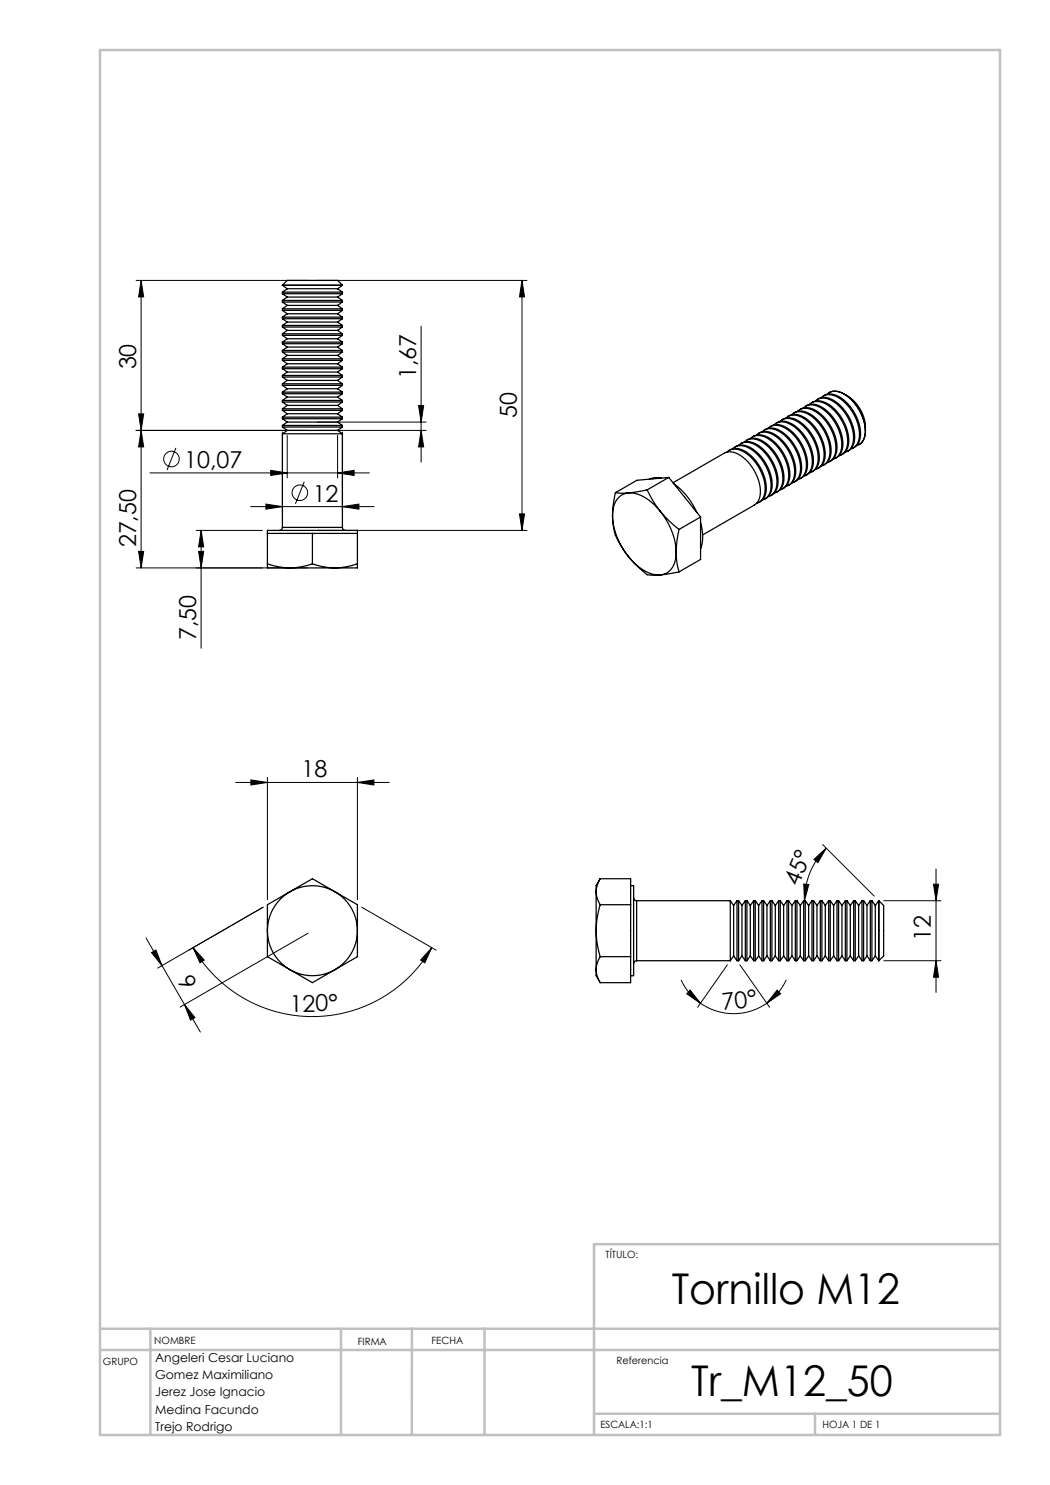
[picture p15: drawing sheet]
<svg xmlns="http://www.w3.org/2000/svg" width="210mm" height="297mm" viewBox="0 0 210 297" stroke-linecap="round" stroke-linejoin="round" font-family="sans-serif">
<defs><g id="words">
<g font-size="8.5">
<text x="134.3" y="260.8">Tornillo M12</text>
<text x="138.2" y="279.3">Tr_M12_50</text>
</g>
<g font-size="4.7">
<text x="27.2" y="73.9" transform="rotate(-90 27.2 73.9)">30</text>
<text x="83.2" y="75.8" transform="rotate(-90 83.2 75.8)">1,67</text>
<text x="103.4" y="83.7" transform="rotate(-90 103.4 83.7)">50</text>
<text x="36.9" y="93.6">10,07</text>
<text x="62.5" y="100.3">12</text>
<text x="27.2" y="109.5" transform="rotate(-90 27.2 109.5)">27,50</text>
<text x="39.2" y="128.1" transform="rotate(-90 39.2 128.1)">7,50</text>
<text x="60.3" y="155.5">18</text>
<text x="159.7" y="177.4" transform="rotate(-68 159.7 177.4)">45°</text>
<text x="186.2" y="188.1" transform="rotate(-90 186.2 188.1)">12</text>
<text x="35.4" y="196.2" transform="rotate(60 35.4 196.2)">9</text>
<text x="57.9" y="202.3" transform="rotate(-1 57.9 202.3)">120°</text>
<text x="144.5" y="202.1" transform="rotate(-7 144.5 202.1)">70°</text>
</g>
<g font-size="2.5">
<text x="31" y="272.3">Angeleri Cesar Luciano</text>
<text x="31" y="275.8">Gomez Maximiliano</text>
<text x="31" y="279.3">Jerez Jose Ignacio</text>
<text x="31" y="282.8">Medina Facundo</text>
<text x="31" y="286.2">Trejo Rodrigo</text>
</g>
<g font-size="2">
<text x="121.1" y="251.5">TÍTULO:</text>
<text x="30.9" y="268.8">NOMBRE</text>
<text x="71.6" y="269">FIRMA</text>
<text x="86.3" y="268.7">FECHA</text>
<text x="20.6" y="273">GRUPO</text>
<text x="123.3" y="272.9">Referencia</text>
<text x="120.1" y="285.6">ESCALA:1:1</text>
<text x="164.5" y="285.6">HOJA 1 DE 1</text>
</g>
</g></defs>
<g fill="none" stroke="#000" stroke-width=".2">
<path d="M27.2 56.1h34.3M28.2 56.1l.5 3.3h-1zM28.2 56.1v57.5M63.5 56.1h41.9M104.4 56.1l.5 3.3h-1zM104.4 56.1v50M84.2 65.2v27.2M27.2 86.1h34.3M27.7 82.8h1l-.5 3.3zM28.2 86.1l.5 3.3h-1zM30 94.6h43.9M35.2 89.6l-1.8 4.4"/>
<path d="M54.1 94.1l3.3 .5-3.3 .5zM56.5 86.4v15.9M57.4 87.1v8.5M60.9 96.3l-1.8 4.5M63.5 86.1h21.7M63.5 84.4h21.7M67.5 94.6l3.3-.5v1zM67.5 87.1v8.5M68.5 86.4v15.9M83.7 81.1h1l-.5 3.3zM84.2 86.1l.5 3.3h-1zM27.2 113.6h34.3"/>
<path d="M27.7 110.3h1l-.5 3.3zM39.2 106.1h13.3M39.7 110.3h1l-.5 3.3zM40.2 106.1v23.6M40.2 106.1l.5 3.3h-1zM50.1 101.3h24.7M53.2 100.8l3.3 .5-3.3 .5zM63.5 106.1h41.9M68.5 101.3l3.3-.5v1zM103.9 102.8h1l-.5 3.3zM47.1 156.5h30.7M50.2 156l3.3 .5-3.3 .5z"/>
<path d="M53.5 155.5v24.4M71.5 156.5l3.3-.5v1zM71.5 155.5v24.4M160.7 176.8l1.1 .1-.9 3.2zM162.8 171.9l2.4-2.3-1.6 2.9zM164.5 168.9l10.3 10.3M165.2 169.6a14.9 14.9 0 0 0-4.3 10.5M186.7 176.8h1l-.5 3.3zM187.2 173.8v24.7M29.2 187.6l10.9 18.8M30.3 190.5l.9-.5 1.2 3.1zM37.7 190l14.9-8.6-21.1 12.2"/>
<path d="M38.6 189.5l2.3 2.5-.9 .6zM38.6 189.5a27.6 27.6 0 0 0 47.8 0M61.6 186.6l-25.6 14.8M72.3 181.4l14.9 8.6M86.4 189.5l-1.4 3.1-.9-.6zM136.2 196a11.6 11.6 0 0 0 3.9 4.6M138 198l2.1 2.6-2.8-1.8zM145.5 193l-6 8.5M148 193l5.9 8.5M155.4 198l.7 .8-2.7 1.8zM157.2 196a11.6 11.6 0 0 1-3.8 4.6M176.8 180.1h11.4"/>
<path d="M176.8 192.1h11.4M187.2 192.1l.5 3.3h-1zM36.9 200.9l2.1 2.6-.9 .5zM140.1 200.6a11.6 11.6 0 0 0 13.3 0"/>
<circle cx="34.3" cy="91.8" r="1.56"/>
<circle cx="60" cy="98.5" r="1.56"/>
</g>
<path d="M20 10h180v277h-180zM200 248.8h-81.2v38.2M20 265.8h180M20 270h180M30.1 265.8v21.1M68.2 265.8v21.1M82.4 265.8v21.1M96.9 265.8v21.1M118.8 282.8h81.2M163 282.8v4.2" fill="none" stroke="#c0c0c0" stroke-width=".5"/>
<g fill="#000">
<path d="M28.2 86.1l.5 3.3h-1zM27.7 110.3h1l-.5 3.3zM28.2 56.1l.5 3.3h-1zM27.7 82.8h1l-.5 3.3z"/>
<path d="M67.5 94.6l3.3-.5v1zM54.1 94.1l3.3 .5-3.3 .5zM68.5 101.3l3.3-.5v1zM53.2 100.8l3.3 .5-3.3 .5z"/>
<path d="M84.2 86.1l.5 3.3h-1zM83.7 81.1h1l-.5 3.3zM103.9 102.8h1l-.5 3.3zM104.4 56.1l.5 3.3h-1zM39.7 110.3h1l-.5 3.3zM40.2 106.1l.5 3.3h-1z"/>
<path d="M50.2 156l3.3 .5-3.3 .5zM71.5 156.5l3.3-.5v1z"/>
<path d="M162.8 171.9l2.4-2.3-1.6 2.9zM160.7 176.8l1.1 .1-.9 3.2z"/>
<path d="M86.4 189.5l-2.3 2.5 .9 .6zM38.6 189.5l1.4 3.1 .9-.6z"/>
<path d="M186.7 176.8h1l-.5 3.3zM187.2 192.1l.5 3.3h-1z"/>
<path d="M36.9 200.9l2.1 2.6-.9 .5zM30.3 190.5l.9-.5 1.2 3.1z"/>
<path d="M138 198l2.1 2.6-2.8-1.8zM155.4 198l.7 .8-2.7 1.8z"/>
</g>
<g fill="none" stroke="#000" stroke-width=".25">
<path d="M56.5 57.1h12M56.5 58.4h12M56.5 57h12M56.5 57l.9-.9h10.1l1 .9M56.5 58.7h12M56.5 57.1l.9 .6M56.5 57v.1M56.5 58.4v.3M56.5 58.7l.9 .7M57.4 57.7h10.1M57.4 59.4h10.1M57.4 57.7l-.9 .7"/>
<path d="M57.4 59.4l-.9 .7M67.5 57.7l1 .7M67.5 59.4l1 .7M68.5 57.1l-1 .6M68.5 57v.1M68.5 58.4v.3M68.5 58.7l-1 .7M56.5 60.1h12M56.5 60.4h12M56.5 61.8h12M56.5 62.1h12M56.5 63.4h12"/>
<path d="M56.5 63.7h12M56.5 65.1h12M56.5 65.4h12M56.5 66.8h12M56.5 67.1h12M56.5 68.4h12M56.5 68.7h12M56.5 70.1h12M56.5 70.4h12M56.5 71.8h12M56.5 72.1h12M56.5 73.4h12"/>
<path d="M56.5 73.7h12M56.5 75.1h12M56.5 75.4h12M56.5 76.8h12M56.5 77.1h12M56.5 78.4h12M56.5 78.7h12M56.5 60.1v.3M56.5 61.8v.3M56.5 63.4v.3M56.5 65.1v.3M56.5 66.8v.3"/>
<path d="M56.5 68.4v.3M56.5 70.1v.3M56.5 71.8v.3M56.5 73.4v.3M56.5 75.1v.3M56.5 76.8v.3M56.5 78.4v.3M56.5 60.4l.9 .7M56.5 62.1l.9 .6M56.5 63.7l.9 .7M56.5 65.4l.9 .7M56.5 67.1l.9 .6"/>
<path d="M56.5 68.7l.9 .7M56.5 70.4l.9 .7M56.5 72.1l.9 .6M56.5 73.7l.9 .7M56.5 75.4l.9 .7M56.5 77.1l.9 .6M56.5 78.7l.9 .7M57.4 61.1h10.1M57.4 62.7h10.1M57.4 64.4h10.1M57.4 66.1h10.1M57.4 67.7h10.1"/>
<path d="M57.4 69.4h10.1M57.4 71.1h10.1M57.4 72.7h10.1M57.4 74.4h10.1M57.4 76.1h10.1M57.4 77.7h10.1M57.4 79.4h10.1M57.4 61.1l-.9 .7M57.4 62.7l-.9 .7M57.4 64.4l-.9 .7M57.4 66.1l-.9 .7M57.4 67.7l-.9 .7"/>
<path d="M57.4 69.4l-.9 .7M57.4 71.1l-.9 .7M57.4 72.7l-.9 .7M57.4 74.4l-.9 .7M57.4 76.1l-.9 .7M57.4 77.7l-.9 .7M57.4 79.4l-.9 .7M67.5 61.1l1 .7M67.5 62.7l1 .7M67.5 64.4l1 .7M67.5 66.1l1 .7M67.5 67.7l1 .7"/>
<path d="M67.5 69.4l1 .7M67.5 71.1l1 .7M67.5 72.7l1 .7M67.5 74.4l1 .7M67.5 76.1l1 .7M67.5 77.7l1 .7M67.5 79.4l1 .7M68.5 60.1v.3M68.5 61.8v.3M68.5 63.4v.3M68.5 65.1v.3M68.5 66.8v.3"/>
<path d="M68.5 68.4v.3M68.5 70.1v.3M68.5 71.8v.3M68.5 73.4v.3M68.5 75.1v.3M68.5 76.8v.3M68.5 78.4v.3M68.5 60.4l-1 .7M68.5 62.1l-1 .6M68.5 63.7l-1 .7M68.5 65.4l-1 .7M68.5 67.1l-1 .6"/>
<path d="M68.5 68.7l-1 .7M68.5 70.4l-1 .7M68.5 72.1l-1 .6M68.5 73.7l-1 .7M68.5 75.4l-1 .7M68.5 77.1l-1 .6M68.5 78.7l-1 .7M163.5 79.9a3.2 3.2 0 0 1 3.7 .5 8.8 8.8 0 0 1 3.6 8.3l-.5 .9-.8 .7M164.2 79.5a2.79 2.79 0 0 1 3.6 .1 9.1 9.1 0 0 1 4 8.1 2.42 2.42 0 0 1-1.7 2.1M164.6 79.2a3.2 3.2 0 0 1 3.8 .5 8.8 8.8 0 0 1 3.6 8.3l-.5 .9-.9 .7M165.4 78.9a2.79 2.79 0 0 1 3.6 0 9.1 9.1 0 0 1 4 8.2 2.42 2.42 0 0 1-1.7 2M165.8 78.5a3.3 3.3 0 0 1 3.9 .9 9.5 9.5 0 0 1 3.4 6.8"/>
<path d="M168.8 78.8a7.8 7.8 0 0 1 4.3 7.4M56.5 80.1h12M56.5 80.4h12M56.5 81.8h12M56.5 82.1h12M56.5 83.4h12M56.5 83.7h12M56.5 85.1h12M56.5 85.4h12M56.5 86.8h12M56.5 80.1v.3M56.5 81.8v.3"/>
<path d="M56.5 83.4v.3M56.5 85.1v.3M56.5 86.8v18.7M56.5 80.4l.9 .7M56.5 82.1l.9 .6M56.5 83.7l.9 .7M56.5 85.4l.9 .7M57.4 81.1h10.1M57.4 82.7h10.1M57.4 84.4h10.1M57.4 86.1h10.1M57.4 81.1l-.9 .7"/>
<path d="M57.4 82.7l-.9 .7M57.4 84.4l-.9 .7M57.4 86.1l-.9 .7M67.5 81.1l1 .7M67.5 82.7l1 .7M67.5 84.4l1 .7M67.5 86.1l1 .7M68.5 80.1v.3M68.5 81.8v.3M68.5 83.4v.3M68.5 85.1v.3M68.5 86.8v18.7"/>
<path d="M68.5 80.4l-1 .7M68.5 82.1l-1 .6M68.5 83.7l-1 .7M68.5 85.4l-1 .7M123.1 98.5l2.6 .1M123.1 98.5l-.5 2.8-.1 1.8M125.7 98.6a8.1 8.1 0 0 1 6.4 3.7M125.7 98.6a3.7 3.7 0 0 0-3.2 4v.5M129.4 98l1.1 2 1.6 2.3M129.4 98l-3.7 .6M132.3 95.6a3.7 3.7 0 0 0-2.4 .2M133.7 95.5l6.4 7.9"/>
<path d="M133.7 95.5l-4.3 2.5M133.7 95.5l-6.3 .6-4.3 2.4M134.6 96.6l10.2-6a3.5 3.5 0 0 1 3.9 1 8.8 8.8 0 0 1 3.2 7.9l-.4 1-.7 .5-10.3 6M134.8 96.8a14.1 14.1 0 0 1 4.6 5.7M145.4 90.4a2.79 2.79 0 0 1 3.6 .1 9.1 9.1 0 0 1 4 8.1 2.42 2.42 0 0 1-1.7 2.1M145.8 90.1a3.2 3.2 0 0 1 3.8 .5 8.8 8.8 0 0 1 3.5 8.3l-.4 .9-.9 .7M146.5 89.8a2.79 2.79 0 0 1 3.7 0 9.1 9.1 0 0 1 3.9 8.2 2.42 2.42 0 0 1-1.6 2M147 89.4a3.2 3.2 0 0 1 3.7 .5 8.8 8.8 0 0 1 3.6 8.3l-.5 .9-.8 .7M147.7 89.1a2.79 2.79 0 0 1 3.6 0 9.1 9.1 0 0 1 4 8.2 2.42 2.42 0 0 1-1.7 2M148.2 88.7a3.2 3.2 0 0 1 3.7 .6 8.8 8.8 0 0 1 3.6 8.2l-.5 .9-.8 .7M148.9 88.4a2.79 2.79 0 0 1 3.6 .1 9.1 9.1 0 0 1 4 8.1 2.42 2.42 0 0 1-1.7 2.1M149.3 88.1a3.2 3.2 0 0 1 3.8 .5 8.8 8.8 0 0 1 3.5 8.2l-.4 .9-.9 .7"/>
<path d="M150.1 87.7a2.79 2.79 0 0 1 3.6 .1 9.1 9.1 0 0 1 4 8.1 2.42 2.42 0 0 1-1.7 2.1M150.5 87.4a3.2 3.2 0 0 1 3.8 .5 8.8 8.8 0 0 1 3.5 8.2l-.4 1-.9 .7M151.2 87a2.79 2.79 0 0 1 3.7 .1 9.1 9.1 0 0 1 3.9 8.1 2.42 2.42 0 0 1-1.6 2.1M151.7 86.7a3.2 3.2 0 0 1 3.8 .5 8.8 8.8 0 0 1 3.5 8.3l-.4 .9-.9 .7M152.4 86.4a2.79 2.79 0 0 1 3.6 0 9.1 9.1 0 0 1 4 8.2 2.42 2.42 0 0 1-1.7 2M152.9 86a3.2 3.2 0 0 1 3.7 .5 8.8 8.8 0 0 1 3.6 8.3l-.5 .9-.8 .7M153.6 85.7a2.79 2.79 0 0 1 3.6 0 9.1 9.1 0 0 1 4 8.2 2.42 2.42 0 0 1-1.7 2M154 85.3a3.2 3.2 0 0 1 3.8 .6 8.8 8.8 0 0 1 3.5 8.2l-.4 .9-.9 .7M154.8 85a2.79 2.79 0 0 1 3.6 .1 9.1 9.1 0 0 1 4 8.1 2.42 2.42 0 0 1-1.7 2.1M155.2 84.6a3.2 3.2 0 0 1 3.8 .6 8.8 8.8 0 0 1 3.5 8.2l-.4 .9-.9 .7M156 84.3a2.79 2.79 0 0 1 3.6 .1 9.1 9.1 0 0 1 4 8.1 2.42 2.42 0 0 1-1.7 2.1M156.4 84a3.2 3.2 0 0 1 3.8 .5 8.8 8.8 0 0 1 3.5 8.2l-.4 .9-.9 .8"/>
<path d="M157.1 83.6a2.79 2.79 0 0 1 3.7 .1 9.1 9.1 0 0 1 3.9 8.1 2.42 2.42 0 0 1-1.6 2.1M157.6 83.3a3.2 3.2 0 0 1 3.7 .5 8.8 8.8 0 0 1 3.6 8.3l-.5 .9-.8 .7M158.3 82.9a2.79 2.79 0 0 1 3.6 .1 9.1 9.1 0 0 1 4 8.2 2.42 2.42 0 0 1-1.7 2M158.8 82.6a3.2 3.2 0 0 1 3.7 .5 8.8 8.8 0 0 1 3.6 8.3l-.5 .9-.8 .7M159.5 82.3a2.79 2.79 0 0 1 3.6 0 8.9 8.9 0 0 1 3.9 8.5 2.27 2.27 0 0 1-1.6 1.7M159.9 81.9a3.2 3.2 0 0 1 3.8 .6 8.8 8.8 0 0 1 3.5 8.2l-.4 .9-.9 .7M160.7 81.6a2.79 2.79 0 0 1 3.6 .1 9.1 9.1 0 0 1 4 8.1 2.42 2.42 0 0 1-1.7 2M161.1 81.2a3.2 3.2 0 0 1 3.8 .6 8.8 8.8 0 0 1 3.5 8.2l-.4 .9-.9 .7M161.9 80.9a2.79 2.79 0 0 1 3.6 .1 9.1 9.1 0 0 1 4 8.1 2.42 2.42 0 0 1-1.7 2.1M162.3 80.6a3.2 3.2 0 0 1 3.8 .5 8.8 8.8 0 0 1 3.5 8.2l-.4 .9-.9 .8M163 80.2a2.79 2.79 0 0 1 3.7 .1 8.9 8.9 0 0 1 3.8 8.5 2.27 2.27 0 0 1-1.5 1.7M171.8 88.9h.1"/>
<path d="M173.1 86.2a2.95 2.95 0 0 1-1.3 2.7M53.5 112.8a14.2 14.2 0 0 0 4.5 .8M53.5 112.8v-6.7h18v6.7M53.5 112.8v.8h4.5M53.5 106.7h18M56.5 105.5a.6 .6 0 0 1-.6 .6M56.5 105.5h12M58 113.6h9M62.5 112.8a14.1 14.1 0 0 1-4.5 .8M62.5 112.8a14.2 14.2 0 0 0 4.5 .8M62.5 106.7v6.1M68.5 105.5a.6 .6 0 0 0 .6 .6"/>
<path d="M71.5 112.8a14.1 14.1 0 0 1-4.5 .8M71.5 112.8v.8h-4.5M122.5 103.1a13.8 13.8 0 0 0 3.2 8.2M122.5 103.1a10.9 10.9 0 0 0 2.4 7.2l.8 1M125.7 111.3a8.3 8.3 0 0 0 6.4 3.7M125.7 111.3l1.9 2 1.8 1.6 2.7 .1M132.1 102.3l1.7 1.9 2 1.7M132.1 102.3a14 14 0 0 1 3.1 8.2M135.2 110.5a4 4 0 0 1-2.8 4.4l-.3 .1M135.2 110.5l.1 1.6 .5 2.3M135.8 105.9l-.5 2.7-.1 1.9M135.8 114.4l-3.7 .6"/>
<path d="M140.1 104.5a8.3 8.3 0 0 1 0 5.3M140.1 103.4l-4.3 2.5M140.1 103.4v8.5l-4.3 2.5M58 178.3a9 9 0 0 0-4.5 7.8M58 178.3l-4.5 2.6v5.2M58 178.3a9 9 0 0 1 9 0M58 178.3l4.5-2.6 4.5 2.6M67 178.3a9 9 0 0 1 4.5 7.8M67 178.3l4.5 2.6v5.2M119.2 178.3a5.2 5.2 0 0 0 .8 2.6M119.2 178.3v7.8M120 175.7a5.2 5.2 0 0 0-.8 2.6"/>
<path d="M120 175.7l-.8 1.4v1.2M120 175.7h6.1v20.8h-6.1M126.1 177.1h.6v18h-.6M126.7 179.5a.6 .6 0 0 0 .6 .6M53.5 186.1v5.2l4.5 2.6M53.5 186.1a9 9 0 0 0 4.5 7.8M58 193.9a9 9 0 0 0 9 0M58 193.9l4.5 2.6 4.5-2.6M71.5 186.1a9 9 0 0 1-4.5 7.8M71.5 186.1v5.2l-4.5 2.6M119.2 186.1l.2 2.2 .6 3M119.2 186.1v7.8"/>
<path d="M119.2 193.9a5.2 5.2 0 0 0 .8 2.6M119.2 193.9v1.2l.8 1.4M120 180.9l-.6 3.1-.2 2.1M120 191.3a5.2 5.2 0 0 0-.8 2.6M120 191.3h6.1M120 180.9h6.1M127.3 192.1a.6 .6 0 0 0-.6 .6M127.3 180.1v12M127.3 192.1h18.8M127.3 180.1h18.8M146.1 180.1v12M146.1 180.1l.6 1"/>
<path d="M146.7 181.1v10.1M146.7 191.2l.7 .9M146.7 191.2l-.6 .9M147.4 180.1v12M147.4 192.1h.3M147.4 180.1h.3M147.4 180.1l-.7 1M147.7 180.1v12M147.7 180.1l.7 1M148.4 181.1v10.1M148.4 191.2l.7 .9M148.4 191.2l-.7 .9"/>
<path d="M149.1 180.1v12M149.1 180.1l-.7 1M149.1 192.1h.3M149.1 180.1h.3M149.4 180.1v12M149.4 180.1l.7 1M150.1 181.1v10.1M150.1 191.2l.6 .9M150.1 191.2l-.7 .9M150.7 180.1v12M150.7 180.1l-.6 1M150.7 192.1h.4"/>
<path d="M150.7 180.1h.4M151.1 180.1v12M151.1 180.1l.6 1M151.7 181.1v10.1M151.7 191.2l.7 .9M151.7 191.2l-.6 .9M152.4 180.1v12M152.4 180.1l-.7 1M152.4 192.1h.3M152.4 180.1h.3M152.7 180.1v12M152.7 180.1l.7 1"/>
<path d="M153.4 181.1v10.1M153.4 191.2l.7 .9M153.4 191.2l-.7 .9M154.1 180.1v12M154.1 180.1l-.7 1M154.1 192.1h.3M154.1 180.1h.3M154.4 180.1v12M154.4 180.1l.7 1M155.1 181.1v10.1M155.1 191.2l-.7 .9M155.1 191.2l.6 .9"/>
<path d="M155.7 180.1v12M155.7 192.1h.4M155.7 180.1h.4M155.7 180.1l-.6 1M156.1 180.1v12M156.1 180.1l.6 1M156.7 181.1v10.1M156.7 191.2l.7 .9M156.7 191.2l-.6 .9M157.4 180.1v12M157.4 180.1l-.7 1M157.4 192.1h.3"/>
<path d="M157.4 180.1h.3M157.7 180.1v12M157.7 180.1l.7 1M158.4 181.1v10.1M158.4 191.2l-.7 .9M158.4 191.2l.7 .9M159.1 180.1v12M159.1 192.1h.3M159.1 180.1h.3M159.1 180.1l-.7 1M159.4 180.1v12M159.4 180.1l.7 1"/>
<path d="M160.1 181.1v10.1M160.1 191.2l.6 .9M160.1 191.2l-.7 .9M160.7 180.1v12M160.7 192.1h.4M160.7 180.1h.4M160.7 180.1l-.6 1M161.1 180.1v12M161.1 180.1l.6 1M161.7 181.1v10.1M161.7 191.2l.7 .9M161.7 191.2l-.6 .9"/>
<path d="M162.4 180.1v12M162.4 192.1h.3M162.4 180.1h.3M162.4 180.1l-.7 1M162.7 180.1v12M162.7 180.1l.7 1M163.4 181.1v10.1M163.4 191.2l-.7 .9M163.4 191.2l.7 .9M164.1 180.1v12M164.1 180.1l-.7 1M164.1 192.1h.3"/>
<path d="M164.1 180.1h.3M164.4 180.1v12M164.4 180.1l.7 1M165.1 181.1v10.1M165.1 191.2l.6 .9M165.1 191.2l-.7 .9M165.7 180.1v12M165.7 180.1l-.6 1M165.7 192.1h.4M165.7 180.1h.4M166.1 180.1v12M166.1 180.1l.6 1"/>
<path d="M166.7 181.1v10.1M166.7 191.2l-.6 .9M166.7 191.2l.7 .9M167.4 180.1v12M167.4 192.1h.3M167.4 180.1h.3M167.4 180.1l-.7 1M167.7 180.1v12M167.7 180.1l.7 1M168.4 181.1v10.1M168.4 191.2l.7 .9M168.4 191.2l-.7 .9"/>
<path d="M169.1 180.1v12M169.1 192.1h.3M169.1 180.1h.3M169.1 180.1l-.7 1M169.4 180.1v12M169.4 180.1l.7 1M170.1 181.1v10.1M170.1 191.2l.6 .9M170.1 191.2l-.7 .9M170.7 180.1v12M170.7 192.1h.4M170.7 180.1h.4"/>
<path d="M170.7 180.1l-.6 1M171.1 180.1v12M171.1 180.1l.6 1M171.7 181.1v10.1M171.7 191.2l-.6 .9M171.7 191.2l.7 .9M172.4 180.1v12M172.4 192.1h.3M172.4 180.1h.3M172.4 180.1l-.7 1M172.7 180.1v12M172.7 180.1l.7 1"/>
<path d="M173.4 181.1v10.1M173.4 191.2l-.7 .9M173.4 191.2l.7 .9M174.1 180.1v12M174.1 192.1h.3M174.1 180.1h.3M174.1 180.1l-.7 1M174.4 180.1v12M174.4 180.1l.7 1M175.1 181.1v10.1M175.1 191.2l-.7 .9M175.1 191.2l.6 .9"/>
<path d="M175.7 180.1v12M175.7 192.1h.1M175.7 180.1h.1M175.7 180.1l-.6 1M175.8 180.1l.9 1v10.1l-.9 .9M175.8 180.1v12"/>
</g>
<use href="#words"/>
</svg>
